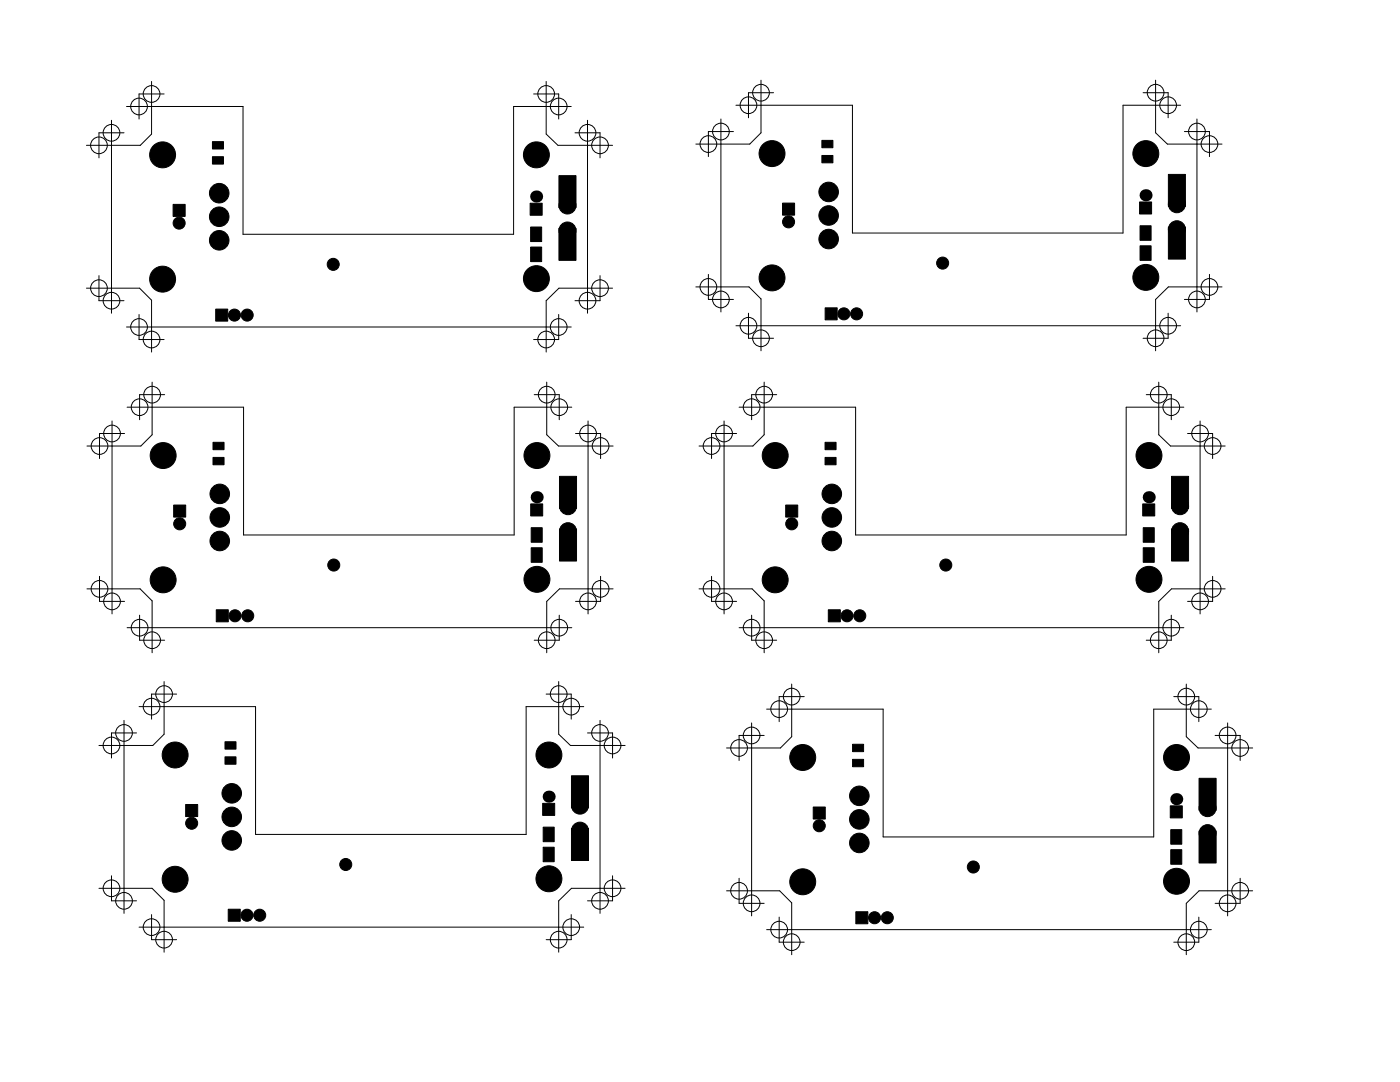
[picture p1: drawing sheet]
<svg xmlns="http://www.w3.org/2000/svg" width="279mm" height="216mm" viewBox="0 0 279 216" stroke-linecap="round" stroke-linejoin="round" font-family="sans-serif">
<g fill="none" stroke="#000" stroke-width=".2">
<path d="M30.2 16.2v10.6l-2.2 2.2h-10.7M32.7 18.8h-4.9v5M106.5 18.8h5v5M109 16.2v10.6l2.4 2.2h10.8M151.9 16v10.5l-2.3 2.3h-10.7M154.4 18.5h-5v5M228.1 18.5h5v5M230.6 16v10.5l2.4 2.3h10.9M22.2 24v38.5M24.7 26.5h-5v5M25.2 21.2h23.3v25.5h54v-25.5h11.5M114.8 26.5h5v5"/>
<path d="M117.2 24v38.5M143.9 23.8v38.5M146.4 26.2h-5v5M146.9 21h23.2v25.5h54v-25.5h11.5M236.4 26.2h5v5M238.9 23.8v38.5M17.3 57.5h10.6l2.3 2.4v10.4M19.7 55v5h5M119.8 55v5h-5M122.2 57.5h-10.7l-2.5 2.5v10.3M138.9 57.3h10.6l2.4 2.4v10.3M141.4 54.7v5h5"/>
<path d="M241.4 54.7v5h-5M243.9 57.3h-10.7l-2.6 2.4v10.3M25.2 65.3h88.8M27.8 62.7v5h4.9M30.4 76.3v10.4l-2.3 2.3h-10.7M32.9 78.7h-5v5M106.6 78.7h5v5M109.1 76.3v10.4l2.4 2.3h10.9M111.5 62.7v5h-5M146.9 65h88.7M149.4 62.5v5h5M152.5 76.3v10.4l-2.2 2.3h-10.8"/>
<path d="M155 78.7h-5v5M228.8 78.7h5v5M231.3 76.3v10.4l2.3 2.3h10.9M233.1 62.5v5h-5M22.4 84v38.5M24.9 86.5h-5v5M25.4 81.3h23.2v25.5h54v-25.5h11.5M114.9 86.5h5v5M117.4 84v38.5M144.5 84v38.5M147 86.5h-5v5M147.5 81.3h23.3v25.5h54v-25.5h11.5"/>
<path d="M237 86.5h5v5M239.5 84v38.5M17.4 117.5h10.6l2.4 2.4v10.3M19.9 115v5h5M119.9 115v5h-5M122.4 117.5h-10.7l-2.6 2.5v10.2M139.5 117.5h10.6l2.4 2.4v10.3M142 115v5h5M242 115v5h-5M244.5 117.5h-10.7l-2.5 2.5v10.2M25.4 125.2h88.7M27.9 122.8v5h5"/>
<path d="M32.7 136v10.5l-2.2 2.3h-10.8M35.3 138.5h-5.1v5M109 138.5h5v5M111.5 136v10.5l2.3 2.3h11M111.6 122.8v5h-5M147.5 125.2h88.8M150 122.8v5h5M158 136.5v10.5l-2.3 2.2h-10.7M160.5 139h-5v5M233.8 122.8v5h-5M234.2 139h5v5M236.8 136.5v10.5l2.3 2.2h10.9"/>
<path d="M24.7 143.8v38.5M27.2 146.2h-5v5M27.8 141h23.2v25.5h54v-25.5h11.5M117.2 146.2h5v5M119.8 143.8v38.5M150 144.2v38.5M152.5 146.8h-5v5M153 141.5h23.3v25.5h53.9v-25.5h11.6M242.5 146.8h5v5M245 144.2v38.5M19.7 177.3h10.6l2.4 2.3v10.4M22.2 174.7v5h5"/>
<path d="M122.2 174.7v5h-5M124.8 177.3h-10.7l-2.6 2.4v10.3M145 177.7h10.6l2.4 2.5v10.3M147.5 175.3v5h5M247.5 175.3v5h-5M250 177.7h-10.7l-2.5 2.6v10.2M27.8 185h88.7M30.2 182.5v5h5.1M114 182.5v5h-5M153 185.5h88.8M155.5 183v5h5M239.2 183v5h-5"/>
<circle cx="30.3" cy="18.8" r="1.67"/>
<circle cx="109" cy="18.8" r="1.67"/>
<circle cx="151.9" cy="18.5" r="1.67"/>
<circle cx="230.6" cy="18.5" r="1.67"/>
<circle cx="19.7" cy="29" r="1.67"/>
<circle cx="22.2" cy="26.5" r="1.67"/>
<circle cx="27.7" cy="21.3" r="1.67"/>
<circle cx="111.5" cy="21.3" r="1.67"/>
<circle cx="117.2" cy="26.5" r="1.67"/>
<circle cx="119.7" cy="29" r="1.67"/>
<circle cx="141.4" cy="28.8" r="1.67"/>
<circle cx="143.9" cy="26.3" r="1.67"/>
<circle cx="149.4" cy="21" r="1.67"/>
<circle cx="233.1" cy="21" r="1.67"/>
<circle cx="238.9" cy="26.3" r="1.67"/>
<circle cx="241.4" cy="28.8" r="1.67"/>
<circle cx="19.7" cy="57.5" r="1.67"/>
<circle cx="119.7" cy="57.5" r="1.67"/>
<circle cx="141.4" cy="57.2" r="1.67"/>
<circle cx="143.9" cy="59.8" r="1.67"/>
<circle cx="238.9" cy="59.8" r="1.67"/>
<circle cx="241.4" cy="57.2" r="1.67"/>
<circle cx="22.2" cy="60" r="1.67"/>
<circle cx="27.7" cy="65.2" r="1.67"/>
<circle cx="30.2" cy="67.8" r="1.67"/>
<circle cx="30.4" cy="78.8" r="1.67"/>
<circle cx="109" cy="67.8" r="1.67"/>
<circle cx="109.1" cy="78.8" r="1.67"/>
<circle cx="111.5" cy="65.2" r="1.67"/>
<circle cx="117.2" cy="60" r="1.67"/>
<circle cx="149.4" cy="65" r="1.67"/>
<circle cx="151.9" cy="67.5" r="1.67"/>
<circle cx="152.5" cy="78.8" r="1.67"/>
<circle cx="230.6" cy="67.5" r="1.67"/>
<circle cx="231.3" cy="78.8" r="1.67"/>
<circle cx="233.1" cy="65" r="1.67"/>
<circle cx="19.9" cy="89" r="1.67"/>
<circle cx="22.4" cy="86.5" r="1.67"/>
<circle cx="27.9" cy="81.3" r="1.67"/>
<circle cx="111.6" cy="81.3" r="1.67"/>
<circle cx="117.4" cy="86.5" r="1.67"/>
<circle cx="119.9" cy="89" r="1.67"/>
<circle cx="142" cy="89" r="1.67"/>
<circle cx="144.5" cy="86.5" r="1.67"/>
<circle cx="150" cy="81.3" r="1.67"/>
<circle cx="233.8" cy="81.3" r="1.67"/>
<circle cx="239.5" cy="86.5" r="1.67"/>
<circle cx="242" cy="89" r="1.67"/>
<circle cx="19.9" cy="117.5" r="1.67"/>
<circle cx="119.9" cy="117.5" r="1.67"/>
<circle cx="142" cy="117.5" r="1.67"/>
<circle cx="242" cy="117.5" r="1.67"/>
<circle cx="22.4" cy="120" r="1.67"/>
<circle cx="27.9" cy="125.3" r="1.67"/>
<circle cx="30.4" cy="127.7" r="1.67"/>
<circle cx="32.7" cy="138.5" r="1.67"/>
<circle cx="109.1" cy="127.7" r="1.67"/>
<circle cx="111.5" cy="138.5" r="1.67"/>
<circle cx="111.6" cy="125.3" r="1.67"/>
<circle cx="117.4" cy="120" r="1.67"/>
<circle cx="144.5" cy="120" r="1.67"/>
<circle cx="150" cy="125.3" r="1.67"/>
<circle cx="152.5" cy="127.7" r="1.67"/>
<circle cx="158" cy="139" r="1.67"/>
<circle cx="231.3" cy="127.7" r="1.67"/>
<circle cx="233.8" cy="125.3" r="1.67"/>
<circle cx="236.7" cy="139" r="1.67"/>
<circle cx="239.5" cy="120" r="1.67"/>
<circle cx="22.2" cy="148.8" r="1.67"/>
<circle cx="24.7" cy="146.3" r="1.67"/>
<circle cx="30.3" cy="141" r="1.67"/>
<circle cx="114" cy="141" r="1.67"/>
<circle cx="119.7" cy="146.3" r="1.67"/>
<circle cx="122.3" cy="148.8" r="1.67"/>
<circle cx="147.5" cy="149.3" r="1.67"/>
<circle cx="150" cy="146.8" r="1.67"/>
<circle cx="155.5" cy="141.5" r="1.67"/>
<circle cx="239.2" cy="141.5" r="1.67"/>
<circle cx="245" cy="146.8" r="1.67"/>
<circle cx="247.5" cy="149.3" r="1.67"/>
<circle cx="22.2" cy="177.2" r="1.67"/>
<circle cx="24.8" cy="179.7" r="1.67"/>
<circle cx="119.7" cy="179.7" r="1.67"/>
<circle cx="122.3" cy="177.2" r="1.67"/>
<circle cx="147.5" cy="177.7" r="1.67"/>
<circle cx="247.5" cy="177.7" r="1.67"/>
<circle cx="30.2" cy="185" r="1.67"/>
<circle cx="32.7" cy="187.5" r="1.67"/>
<circle cx="111.5" cy="187.5" r="1.67"/>
<circle cx="114" cy="185" r="1.67"/>
<circle cx="150" cy="180.2" r="1.67"/>
<circle cx="155.5" cy="185.5" r="1.67"/>
<circle cx="158" cy="188" r="1.67"/>
<circle cx="236.7" cy="188" r="1.67"/>
<circle cx="239.2" cy="185.5" r="1.67"/>
<circle cx="245" cy="180.2" r="1.67"/>
</g>
<g fill="#000" stroke="#000" stroke-width=".2">
<path d="M42.4 28.3h2.2v1.4h-2.2zM42.4 31.3h2.2v1.4h-2.2zM111.5 35h3.4v6.5h-3.4zM164 31h2.2v1.5h-2.2zM164 28h2.2v1.5h-2.2zM233.2 34.8h3.4v6.4h-3.4zM34.6 40.8h2.3v2.4h-2.3zM105.9 49.3h2.2v2.9h-2.2zM105.9 45.3h2.2v2.9h-2.2zM105.8 40.6h2.4v2.3h-2.4zM111.5 45.6h3.4v6.4h-3.4zM156.2 40.5h2.4v2.4h-2.4z"/>
<path d="M227.5 45h2.2v3h-2.2zM227.5 49h2.2v3h-2.2zM227.4 40.3h2.4v2.4h-2.4zM233.2 45.3h3.4v6.4h-3.4zM43 61.7h2.4v2.4h-2.4zM164.7 61.4h2.4v2.4h-2.4zM42.5 88.3h2.2v1.4h-2.2zM42.5 91.3h2.2v1.4h-2.2zM111.7 95.1h3.4v6.3h-3.4zM164.7 91.3h2.2v1.4h-2.2zM164.7 88.3h2.2v1.4h-2.2zM233.8 95.1h3.4v6.3h-3.4z"/>
<path d="M34.7 100.8h2.4v2.4h-2.4zM106 109.3h2.2v2.9h-2.2zM106 105.3h2.2v2.9h-2.2zM105.9 100.5h2.4v2.5h-2.4zM111.7 105.5h3.4v6.4h-3.4zM156.8 100.8h2.4v2.4h-2.4zM228.2 105.3h2.2v2.9h-2.2zM228.2 109.3h2.2v2.9h-2.2zM228.1 100.5h2.4v2.5h-2.4zM233.8 105.5h3.4v6.4h-3.4zM43.2 121.7h2.4v2.4h-2.4zM165.3 121.7h2.4v2.4h-2.4z"/>
<path d="M44.9 148h2.2v1.5h-2.2zM44.9 151h2.2v1.5h-2.2zM114.1 154.8h3.4v6.4h-3.4zM170.2 151.5h2.1v1.5h-2.1zM170.2 148.5h2.1v1.5h-2.1zM239.3 155.3h3.4v6.4h-3.4zM37 160.5h2.5v2.4h-2.5zM108.4 169h2.2v2.9h-2.2zM108.4 165h2.2v2.9h-2.2zM108.3 160.3h2.4v2.4h-2.4zM114.1 165.3h3.4v6.4h-3.4zM162.3 161h2.4v2.4h-2.4z"/>
<path d="M233.7 165.6h2.1v2.9h-2.1zM233.7 169.6h2.1v2.8h-2.1zM233.5 160.8h2.5v2.4h-2.5zM239.3 165.8h3.4v6.4h-3.4zM45.6 181.4h2.4v2.4h-2.4zM170.8 181.9h2.4v2.4h-2.4z"/>
<circle cx="32.4" cy="30.9" r="2.59"/>
<circle cx="43.7" cy="38.5" r="1.95"/>
<circle cx="107" cy="30.9" r="2.59"/>
<circle cx="154.1" cy="30.6" r="2.59"/>
<circle cx="165.4" cy="38.3" r="1.95"/>
<circle cx="228.7" cy="30.6" r="2.59"/>
<circle cx="32.4" cy="55.7" r="2.59"/>
<circle cx="35.8" cy="44.5" r="1.2"/>
<circle cx="43.7" cy="48" r="1.95"/>
<circle cx="43.7" cy="43.2" r="1.95"/>
<circle cx="66.5" cy="52.7" r="1.2"/>
<circle cx="107" cy="55.6" r="2.59"/>
<circle cx="113.2" cy="41" r="1.7"/>
<circle cx="113.2" cy="46" r="1.7"/>
<circle cx="154.1" cy="55.4" r="2.59"/>
<circle cx="157.4" cy="44.3" r="1.2"/>
<circle cx="165.4" cy="47.7" r="1.95"/>
<circle cx="165.4" cy="43" r="1.95"/>
<circle cx="188.1" cy="52.5" r="1.2"/>
<circle cx="228.7" cy="55.3" r="2.59"/>
<circle cx="234.9" cy="45.7" r="1.7"/>
<circle cx="234.9" cy="40.7" r="1.7"/>
<circle cx="46.8" cy="62.9" r="1.2"/>
<circle cx="49.3" cy="62.9" r="1.2"/>
<circle cx="168.4" cy="62.6" r="1.2"/>
<circle cx="171" cy="62.6" r="1.2"/>
<circle cx="32.6" cy="90.9" r="2.59"/>
<circle cx="43.9" cy="98.5" r="1.95"/>
<circle cx="107.2" cy="90.9" r="2.59"/>
<circle cx="154.7" cy="90.9" r="2.59"/>
<circle cx="166" cy="98.5" r="1.95"/>
<circle cx="229.3" cy="90.9" r="2.59"/>
<circle cx="32.6" cy="115.7" r="2.59"/>
<circle cx="35.9" cy="104.5" r="1.2"/>
<circle cx="43.9" cy="108" r="1.95"/>
<circle cx="43.9" cy="103.2" r="1.95"/>
<circle cx="66.6" cy="112.7" r="1.2"/>
<circle cx="107.2" cy="115.6" r="2.59"/>
<circle cx="113.4" cy="101" r="1.7"/>
<circle cx="113.4" cy="106" r="1.7"/>
<circle cx="154.7" cy="115.7" r="2.59"/>
<circle cx="158" cy="104.5" r="1.2"/>
<circle cx="166" cy="108" r="1.95"/>
<circle cx="166" cy="103.2" r="1.95"/>
<circle cx="188.8" cy="112.7" r="1.2"/>
<circle cx="229.3" cy="115.6" r="2.59"/>
<circle cx="235.5" cy="106" r="1.7"/>
<circle cx="235.5" cy="101" r="1.7"/>
<circle cx="46.9" cy="122.9" r="1.2"/>
<circle cx="49.4" cy="122.9" r="1.2"/>
<circle cx="169" cy="122.9" r="1.2"/>
<circle cx="171.6" cy="122.9" r="1.2"/>
<circle cx="34.9" cy="150.6" r="2.59"/>
<circle cx="46.2" cy="158.3" r="1.95"/>
<circle cx="109.5" cy="150.6" r="2.59"/>
<circle cx="160.2" cy="151.1" r="2.59"/>
<circle cx="171.5" cy="158.8" r="1.95"/>
<circle cx="234.8" cy="151.1" r="2.59"/>
<circle cx="34.9" cy="175.4" r="2.59"/>
<circle cx="38.2" cy="164.3" r="1.2"/>
<circle cx="46.2" cy="167.7" r="1.95"/>
<circle cx="46.2" cy="163" r="1.95"/>
<circle cx="69" cy="172.5" r="1.2"/>
<circle cx="109.5" cy="175.3" r="2.59"/>
<circle cx="115.8" cy="165.7" r="1.7"/>
<circle cx="115.8" cy="160.7" r="1.7"/>
<circle cx="160.2" cy="175.9" r="2.59"/>
<circle cx="163.5" cy="164.8" r="1.2"/>
<circle cx="171.5" cy="168.2" r="1.95"/>
<circle cx="171.5" cy="163.5" r="1.95"/>
<circle cx="194.2" cy="173" r="1.2"/>
<circle cx="234.8" cy="175.8" r="2.59"/>
<circle cx="241" cy="166.3" r="1.7"/>
<circle cx="241" cy="161.3" r="1.7"/>
<circle cx="49.3" cy="182.6" r="1.2"/>
<circle cx="51.8" cy="182.6" r="1.2"/>
<circle cx="174.5" cy="183.1" r="1.2"/>
<circle cx="177.1" cy="183.1" r="1.2"/>
</g>
<g fill="#000">
<circle cx="107" cy="39.2" r="1.2"/>
<circle cx="228.6" cy="39" r="1.2"/>
<circle cx="107.1" cy="99.2" r="1.2"/>
<circle cx="229.3" cy="99.2" r="1.2"/>
<circle cx="109.5" cy="159" r="1.2"/>
<circle cx="234.8" cy="159.5" r="1.2"/>
</g>
</svg>
